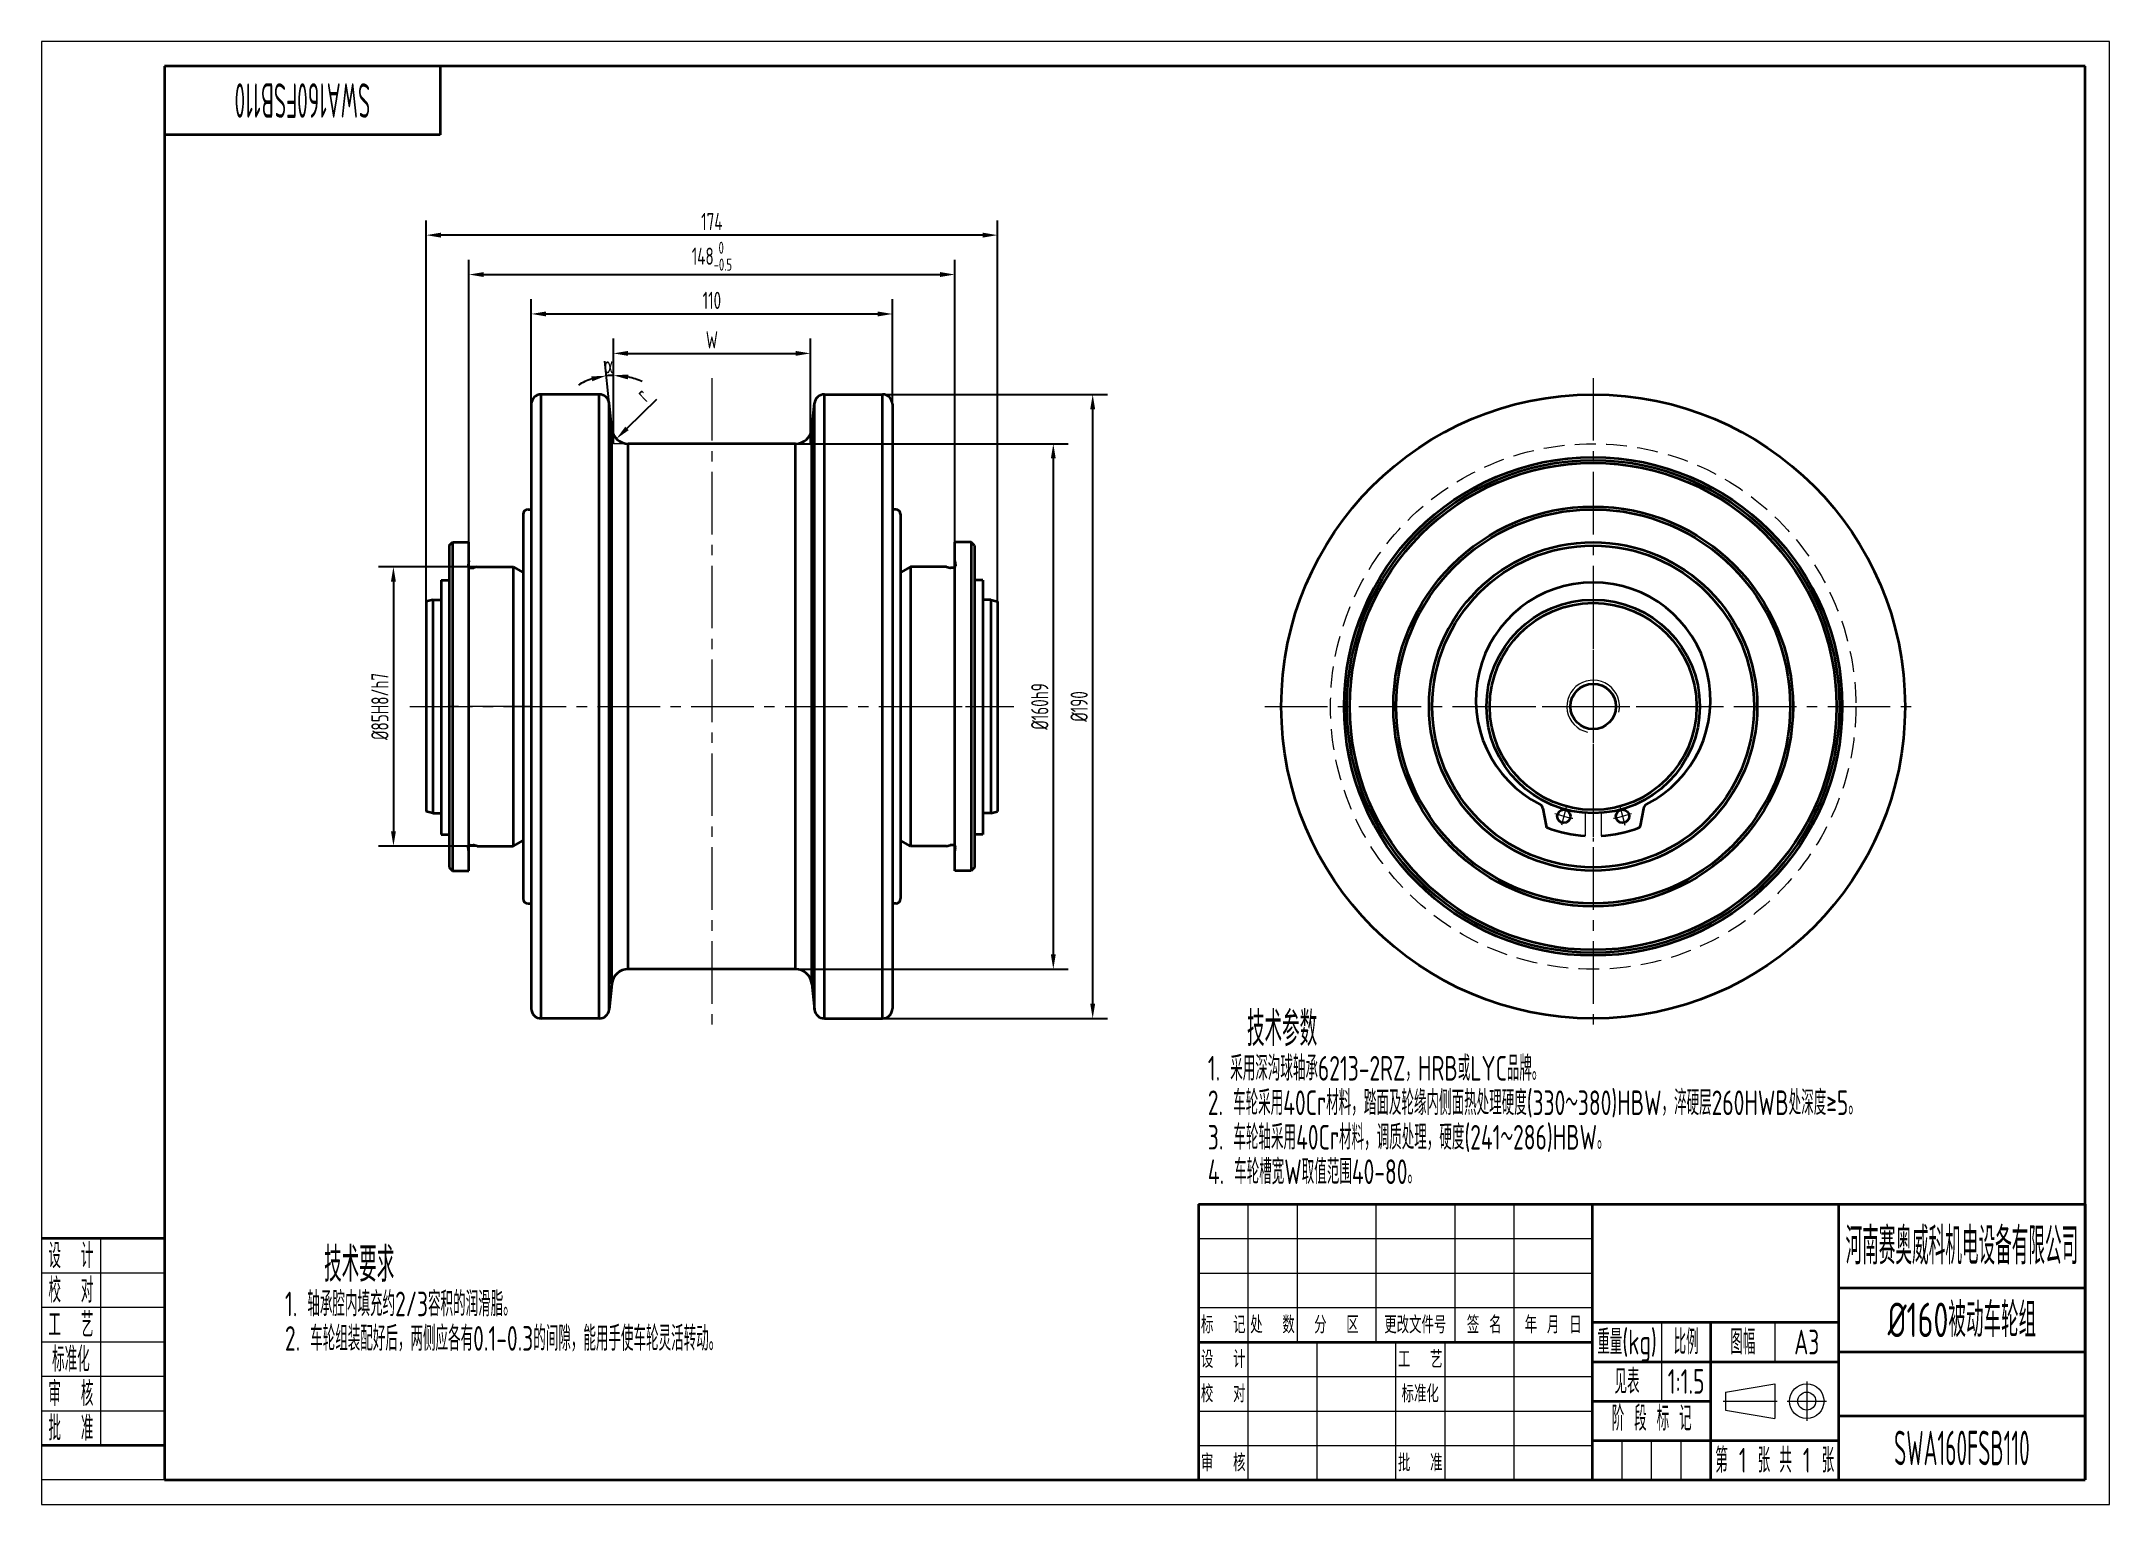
# Model space of a CAD drawing. Header units: millimetres. Extents: x 0 to 630, y 0 to 446.
import ezdxf
from ezdxf.enums import TextEntityAlignment as Align

# ---------------------------------------------------------------- set-up
doc = ezdxf.new("R2010")
doc.units = ezdxf.units.MM
doc.linetypes.add('CENTER2', pattern=[28.575, 19.05, -3.175, 3.175, -3.175])
doc.linetypes.add('DASHED2', pattern=[9.525, 6.35, -3.175])
doc.layers.get('Defpoints').update_dxf_attribs({"lineweight": 18})
for name, color, linetype, lineweight in [('01.1', 1, 'Continuous', 18), ('01.2', 7, 'Continuous', 35), ('01.T', 3, 'Continuous', 18), ('02.1', 2, 'DASHED2', 18), ('04.1', 4, 'CENTER2', 18)]:
    doc.layers.add(name, color=color, linetype=linetype, lineweight=lineweight)
doc.styles.get("Standard").update_dxf_attribs({"font": 'isocp.shx', "width": 0.707, "bigfont": 'gbcbig.shx'})
doc.dimstyles.new('Tech_1.5', dxfattribs={"dimscale": 1.5, "dimtxt": 3.5, "dimasz": 3, "dimexe": 3, "dimexo": 0, "dimgap": 1, "dimtad": 1, "dimdec": 3, "dimdsep": 46, "dimtxsty": 'Standard', "dimcen": 0, "dimclrd": 1, "dimclre": 1, "dimclrt": 3, "dimazin": 2, "dimtfac": 1, "dimtdec": 3, "dimtmove": 0, "dimatfit": 0, "dimfxl": 0, "dimarcsym": 0})
doc.dimstyles.new('Tech_1.5$2', dxfattribs={"dimscale": 1.5, "dimtxt": 3.5, "dimasz": 3, "dimexe": 3, "dimexo": 0, "dimgap": 1, "dimtad": 1, "dimtih": 1, "dimtoh": 1, "dimdec": 3, "dimdsep": 46, "dimtxsty": 'Standard', "dimcen": 0, "dimclrd": 1, "dimclre": 1, "dimclrt": 3, "dimazin": 2, "dimtfac": 1, "dimtdec": 3, "dimtmove": 0, "dimatfit": 0, "dimfxl": 0, "dimarcsym": 0})

msp = doc.modelspace()

# ---------------------------------------------------------------- texts
at = {"layer": '01.T', "width": 0.5}
msp.add_text('SWA160FSB110', height=10.5, rotation=180, dxfattribs=at).set_placement((79.5, 427.5), align=Align.MIDDLE_CENTER)
at = {"layer": '01.T', "width": 0.707}
for s, height, p in [('技术参数', 10.5, (367.237, 144.8518)), ('1. 采用深沟球轴承6213-2RZ，HRB或LYC品牌。', 7.5, (355.3093, 132.8518)), ('2. 车轮采用40Cr材料，踏面及轮缘内侧面热处理硬度(330～380)HBW，淬硬层260HWB处深度≥5。', 7.5, (355.3093, 122.3518)), ('3. 车轮轴采用40Cr材料，调质处理，硬度(241～286)HBW。', 7.5, (355.3093, 111.8518)), ('4. 车轮槽宽W取值范围40-80。', 7.5, (355.3093, 101.3518)), ('技术要求', 10.5, (86.1268, 73.1005)), ('1. 轴承腔内填充约2/3容积的润滑脂。', 7.5, (74.1991, 61.1005)), ('2. 车轮组装配好后，两侧应各有0.1-0.3的间隙，能用手使车轮灵活转动。', 7.5, (74.1991, 50.6005))]:
    msp.add_text(s, height=height, dxfattribs=at).set_placement(p, align=Align.MIDDLE_LEFT)
at = {"layer": '01.T'}
for s, height, width, p in [('%%c160被动车轮组', 10.5, 0.707, (585, 56.25)), ('见表', 7.5, 0.707, (483, 37.5)), ('1:1.5', 7.5, 0.707, (501, 37.5)), ('SWA160FSB110', 10.5, 0.5, (585, 17.25)), ('1', 7.5, 0.707, (518.25, 13.5)), ('1', 7.5, 0.707, (537.75, 13.5))]:
    msp.add_text(s, height=height, dxfattribs=dict(at, width=width)).set_placement(p, align=Align.MIDDLE_CENTER)

# ---------------------------------------------------------------- blocks, each defined once
blk = doc.blocks.new('A$C378E2D00')
at = {"layer": '01.1'}
for p, q in [((0, 297), (0, 0)), ((420, 297), (0, 297)), ((420, 0), (420, 297)), ((12, 54), (12, 12)), ((25, 47), (0, 47)), ((25, 40), (0, 40)), ((25, 33), (0, 33)), ((25, 26), (0, 26)), ((25, 19), (0, 19)), ((25, 5), (0, 5)), ((0, 0), (420, 0))]:
    blk.add_line(p, q, dxfattribs=at)
at = {"layer": '01.2'}
for p, q in [((415, 292), (25, 292)), ((25, 292), (25, 5)), ((81, 292), (81, 278)), ((415, 5), (415, 292)), ((81, 278), (25, 278)), ((25, 54), (0, 54)), ((25, 12), (0, 12)), ((25, 5), (415, 5))]:
    blk.add_line(p, q, dxfattribs=at)
at = {"layer": '01.T', "width": 0.707}
for s, p in [('设  计', (6, 50.5)), ('校  对', (6, 43.5)), ('工  艺', (6, 36.5)), ('标准化', (6, 29.5)), ('审  核', (6, 22.5)), ('批  准', (6, 15.5))]:
    blk.add_text(s, height=5, dxfattribs=at).set_placement(p, align=Align.MIDDLE_CENTER)
blk = doc.blocks.new('A$C6AAB7862')
at = {"layer": '01.1'}
for p, q in [((-16.5, 1.83), (-6.5, 3.5)), ((-16.5, 1.83), (-16.5, -1.83)), ((-6.5, 3.5), (-6.5, -3.5)), ((-16.5, -1.83), (-6.5, -3.5))]:
    blk.add_line(p, q, dxfattribs=at)
for radius in [3.5, 1.83]:
    blk.add_circle((0, 0), radius, dxfattribs=at)
at = {"layer": '04.1'}
for p, q in [((-17, 0), (-6, 0)), ((-4, 0), (4, 0)), ((0, 4), (0, -4))]:
    blk.add_line(p, q, dxfattribs=at)
blk = doc.blocks.new('A$C4369553E')
at = {"layer": '01.1'}
for p, q in [((-170, 56), (-170, 28)), ((-160, 56), (-160, 28)), ((-144, 56), (-144, 28)), ((-128, 56), (-128, 28)), ((-116, 56), (-116, 0)), ((-180, 49), (-100, 49)), ((-180, 42), (-100, 42)), ((-180, 35), (-100, 35)), ((-86, 32), (-86, 16)), ((-63, 32), (-63, 24)), ((-170, 28), (-170, 0)), ((-156, 28), (-156, 0)), ((-140, 28), (-140, 0)), ((-130, 28), (-130, 0)), ((-180, 21), (-100, 21)), ((-180, 14), (-100, 14)), ((-180, 7), (-100, 7)), ((-94, 0), (-94, 8)), ((-88, 0), (-88, 8)), ((-82, 0), (-82, 8))]:
    blk.add_line(p, q, dxfattribs=at)
at = {"layer": '01.2'}
for p, q in [((-180, 56), (-180, 0)), ((-180, 56), (0, 56)), ((-100, 0), (-100, 56)), ((-50, 0), (-50, 56)), ((0, 56), (0, 0)), ((-50, 39), (0, 39)), ((-100, 32), (-50, 32)), ((-76, 0), (-76, 32)), ((-180, 28), (-100, 28)), ((-50, 26), (0, 26)), ((-100, 24), (-50, 24)), ((-100, 16), (-76, 16)), ((-50, 13), (0, 13)), ((-100, 8), (-50, 8)), ((-180, 0), (0, 0))]:
    blk.add_line(p, q, dxfattribs=at)
blk.add_blockref('A$C6AAB7862', (-56.5, 16), dxfattribs=at)
at = {"layer": '01.T'}
for s, height, width, p in [('河南赛奥威科机电设备有限公司', 7.5, 0.625, (-25, 47.5)), ('重量(kg)', 5, 0.707, (-93, 28)), ('比例', 5, 0.707, (-81, 28)), ('图幅', 5, 0.707, (-69.5, 28)), ('A3', 5, 0.707, (-56.5, 28)), ('阶 段 标 记', 5, 0.707, (-88, 12.5)), ('第   张', 5, 0.707, (-69.5, 4)), ('共   张', 5, 0.707, (-56.5, 4))]:
    blk.add_text(s, height=height, dxfattribs=dict(at, width=width)).set_placement(p, align=Align.MIDDLE_CENTER)
for s, p in [('标  记', (-175, 31.5)), ('处  数', (-165, 31.5)), ('更改文件号', (-136, 31.5)), ('签 名', (-122, 31.5)), ('年 月 日', (-108, 31.5)), ('分  区', (-152, 31.5)), ('设  计', (-175, 24.5)), ('工  艺', (-135, 24.5)), ('校  对', (-175, 17.5)), ('标准化', (-135, 17.5)), ('审  核', (-175, 3.5)), ('批  准', (-135, 3.5))]:
    blk.add_text(s, height=3.5, dxfattribs=at).set_placement(p, align=Align.MIDDLE_CENTER)
blk = doc.blocks.new('*D4')
at = {"layer": '01.1', "color": 1, "lineweight": -2}
for p, q in [((130.24, 293.01), (130.24, 379.01)), ((278.24, 293.01), (278.24, 379.01)), ((134.74, 374.51), (273.74, 374.51))]:
    blk.add_line(p, q, dxfattribs=at)
at = {"layer": '01.1', "color": 1}
for points in [[(134.74, 375.26), (134.74, 373.76), (130.24, 374.51)], [(273.74, 375.26), (273.74, 373.76), (278.24, 374.51)]]:
    blk.add_solid(points, dxfattribs=at)
at = {"layer": 'Defpoints', "color": 0}
for p in [(278.24, 374.51), (130.24, 293.01), (278.24, 293.01)]:
    blk.add_point(p, dxfattribs=at)
at = {"layer": '01.1', "color": 3, "insert": (204.24, 380.1), "char_height": 5.25, "attachment_point": 5}
blk.add_mtext('\\A1;148{\\H0.7x;\\S 0^ -0.5;}', dxfattribs=at)
blk = doc.blocks.new('*D5')
at = {"layer": '01.1', "color": 1, "lineweight": -2}
for p, q in [((149.24, 335.01), (149.24, 367.01)), ((259.24, 335.01), (259.24, 367.01)), ((153.74, 362.51), (254.74, 362.51))]:
    blk.add_line(p, q, dxfattribs=at)
at = {"layer": '01.1', "color": 1}
for points in [[(153.74, 363.26), (153.74, 361.76), (149.24, 362.51)], [(254.74, 363.26), (254.74, 361.76), (259.24, 362.51)]]:
    blk.add_solid(points, dxfattribs=at)
at = {"layer": 'Defpoints', "color": 0}
for p in [(259.24, 362.51), (149.24, 335.01), (259.24, 335.01)]:
    blk.add_point(p, dxfattribs=at)
at = {"layer": '01.1', "color": 3, "insert": (204.24, 366.64), "char_height": 5.25, "attachment_point": 5}
blk.add_mtext('110', dxfattribs=at)
blk = doc.blocks.new('*D6')
at = {"layer": '01.1', "color": 1, "lineweight": -2}
for p, q in [((174.24, 323.01), (174.24, 355.01)), ((234.24, 323.01), (234.24, 355.01)), ((178.74, 350.51), (229.74, 350.51))]:
    blk.add_line(p, q, dxfattribs=at)
at = {"layer": '01.1', "color": 1}
for points in [[(178.74, 351.26), (178.74, 349.76), (174.24, 350.51)], [(229.74, 351.26), (229.74, 349.76), (234.24, 350.51)]]:
    blk.add_solid(points, dxfattribs=at)
at = {"layer": 'Defpoints', "color": 0}
for p in [(234.24, 350.51), (174.24, 323.01), (234.24, 323.01)]:
    blk.add_point(p, dxfattribs=at)
at = {"layer": '01.1', "color": 3, "insert": (204.24, 354.64), "char_height": 5.25, "attachment_point": 5}
blk.add_mtext('W', dxfattribs=at)
blk = doc.blocks.new('*D7')
at = {"layer": '01.1', "color": 1, "lineweight": -2}
for p, q in [((117.24, 274.51), (117.24, 391.01)), ((291.24, 274.98), (291.24, 391.01)), ((286.74, 386.51), (121.74, 386.51))]:
    blk.add_line(p, q, dxfattribs=at)
at = {"layer": '01.1', "color": 1}
for points in [[(121.74, 387.26), (121.74, 385.76), (117.24, 386.51)], [(286.74, 387.26), (286.74, 385.76), (291.24, 386.51)]]:
    blk.add_solid(points, dxfattribs=at)
at = {"layer": 'Defpoints', "color": 0}
for p in [(117.24, 386.51), (117.24, 274.51), (291.24, 274.98)]:
    blk.add_point(p, dxfattribs=at)
at = {"layer": '01.1', "color": 3, "insert": (204.24, 390.64), "char_height": 5.25, "attachment_point": 5}
blk.add_mtext('174', dxfattribs=at)
blk = doc.blocks.new('*D8')
at = {"layer": '01.1', "color": 1, "lineweight": -2}
for p, q in [((132.74, 285.51), (102.74, 285.51)), ((107.24, 281.01), (107.24, 205.01)), ((132.74, 200.51), (102.74, 200.51))]:
    blk.add_line(p, q, dxfattribs=at)
at = {"layer": '01.1', "color": 1}
for points in [[(106.49, 281.01), (107.99, 281.01), (107.24, 285.51)], [(106.49, 205.01), (107.99, 205.01), (107.24, 200.51)]]:
    blk.add_solid(points, dxfattribs=at)
at = {"layer": 'Defpoints', "color": 0}
for p in [(132.74, 285.51), (107.24, 200.51), (132.74, 200.51)]:
    blk.add_point(p, dxfattribs=at)
at = {"layer": '01.1', "color": 3, "insert": (103.11, 243.01), "char_height": 5.25, "attachment_point": 5, "rotation": 90}
blk.add_mtext('%%c85H8/h7', dxfattribs=at)
blk = doc.blocks.new('*D9')
at = {"layer": '01.1', "color": 1, "lineweight": -2}
blk.add_line((187.41, 336.5), (178.38, 327.66), dxfattribs=at)
at = {"layer": '01.1', "color": 1}
blk.add_solid([(177.86, 328.2), (178.91, 327.13), (175.17, 324.51)], dxfattribs=at)
at = {"layer": 'Defpoints', "color": 0}
for p in [(178.74, 328.01), (175.17, 324.51)]:
    blk.add_point(p, dxfattribs=at)
at = {"layer": '01.1', "color": 3, "insert": (183.05, 338.01), "char_height": 5.25, "attachment_point": 5, "rotation": 44.40934}
blk.add_mtext('r', dxfattribs=at)
blk = doc.blocks.new('*D10')
at = {"layer": '01.1', "color": 1, "lineweight": -2}
for p, q in [((172.94, 335.33), (171.59, 348.18)), ((174.24, 338.62), (174.24, 348.32))]:
    blk.add_line(p, q, dxfattribs=at)
for start, end in [(108.41347, 120.82695), (90, 96), (65.17305, 77.58653)]:
    blk.add_arc((174.24, 323.01), 20.81, start, end, dxfattribs=at)
at = {"layer": '01.1', "color": 1}
for points in [[(167.51, 343.49), (167.82, 342.02), (172.06, 343.71)], [(178.63, 342.59), (178.79, 344.08), (174.24, 343.82)]]:
    blk.add_solid(points, dxfattribs=at)
at = {"layer": 'Defpoints', "color": 0}
for p in [(173.51, 343.81), (172.94, 335.33), (174.24, 338.62), (173.77, 327.49), (174.24, 323.01)]:
    blk.add_point(p, dxfattribs=at)
at = {"layer": '01.1', "color": 3, "insert": (172.9, 347.01), "char_height": 5.25, "attachment_point": 5}
blk.add_mtext('α', dxfattribs=at)
blk = doc.blocks.new('*D11')
at = {"layer": '01.1', "color": 1, "lineweight": -2}
for p, q in [((229.74, 323.01), (312.74, 323.01)), ((308.24, 318.51), (308.24, 167.51)), ((229.74, 163.01), (312.74, 163.01))]:
    blk.add_line(p, q, dxfattribs=at)
at = {"layer": '01.1', "color": 1}
for points in [[(307.49, 318.51), (308.99, 318.51), (308.24, 323.01)], [(307.49, 167.51), (308.99, 167.51), (308.24, 163.01)]]:
    blk.add_solid(points, dxfattribs=at)
at = {"layer": 'Defpoints', "color": 0}
for p in [(229.74, 323.01), (229.74, 163.01), (308.24, 163.01)]:
    blk.add_point(p, dxfattribs=at)
at = {"layer": '01.1', "color": 3, "insert": (304.11, 243.01), "char_height": 5.25, "attachment_point": 5, "rotation": 90}
blk.add_mtext('%%c160h9', dxfattribs=at)
blk = doc.blocks.new('*D12')
at = {"layer": '01.1', "color": 1, "lineweight": -2}
for p, q in [((256.24, 338.01), (324.74, 338.01)), ((320.24, 152.51), (320.24, 333.51)), ((256.24, 148.01), (324.74, 148.01))]:
    blk.add_line(p, q, dxfattribs=at)
at = {"layer": '01.1', "color": 1}
for points in [[(319.49, 333.51), (320.99, 333.51), (320.24, 338.01)], [(319.49, 152.51), (320.99, 152.51), (320.24, 148.01)]]:
    blk.add_solid(points, dxfattribs=at)
at = {"layer": 'Defpoints', "color": 0}
for p in [(256.24, 338.01), (320.24, 338.01), (256.24, 148.01)]:
    blk.add_point(p, dxfattribs=at)
at = {"layer": '01.1', "color": 3, "insert": (316.11, 243.01), "char_height": 5.25, "attachment_point": 5, "rotation": 90}
blk.add_mtext('%%c190', dxfattribs=at)
blk = doc.blocks.new('A$C443B3F9C')
at = {"layer": '01.1'}
for p, q in [((-30, 80), (-30.47, 84.48)), ((30, 80), (30.47, 84.48)), ((-25.5, 80), (-30, 80)), ((25.5, 80), (30, 80))]:
    blk.add_line(p, q, dxfattribs=at)
at = {"layer": '01.2'}
for p, q in [((-52, -95), (-52, 95)), ((-34.28, 95), (-52, 95)), ((-34.28, -95), (-34.28, 95)), ((34.28, -95), (34.28, 95)), ((34.28, 95), (52, 95)), ((52, -95), (52, 95)), ((-55, 92), (-55, -92)), ((-31.29, -92.31), (-31.29, 92.31)), ((-30.47, 84.48), (-31.29, 92.31)), ((30.47, 84.48), (31.29, 92.31)), ((31.29, -92.31), (31.29, 92.31)), ((55, 92), (55, -92)), ((-30.47, -84.48), (-30.47, 84.48)), ((30.47, -84.48), (30.47, 84.48)), ((-25.5, -80), (-25.5, 80)), ((25.5, 80), (-25.5, 80)), ((25.5, -80), (25.5, 80)), ((-57.5, 58.5), (-57.5, -58.5)), ((-56, 60), (-55, 60)), ((56, 60), (55, 60)), ((57.5, 58.5), (57.5, -58.5)), ((-80, 49), (-79, 50)), ((-80, 49), (-80, -49)), ((-79, 50), (-79, -50)), ((-79, 50), (-74, 50)), ((-74, 44.3), (-74.2, 42.88)), ((-74, -50), (-74, 50)), ((74, -50), (74, 50)), ((79, 50), (74, 50)), ((74, 44.3), (74.2, 42.88)), ((79, 50), (79, -50)), ((80, 49), (79, 50)), ((80, 49), (80, -49)), ((-82.5, 38.46), (-80, 38.46)), ((-82.5, 38.46), (-82.5, -38.96)), ((-80, 38.46), (-80, -38.96)), ((-74.2, 42.88), (-74.2, 42.8)), ((-73.6, 42.2), (-72.7, 42.2)), ((-71.5, 42.5), (-72.54, 42.22)), ((-71.5, 42.5), (-60.5, 42.5)), ((-60.5, 42.5), (-60.5, -42.5)), ((-60.5, 42.5), (-57.5, 40.77)), ((-57.5, 40.77), (-57.5, -40.77)), ((60.5, 42.5), (57.5, 40.77)), ((57.5, 40.77), (57.5, -40.77)), ((60.5, 42.5), (60.5, -42.5)), ((71.5, 42.5), (60.5, 42.5)), ((71.5, 42.5), (72.54, 42.22)), ((73.6, 42.2), (72.7, 42.2)), ((74.2, 42.88), (74.2, 42.8)), ((82.5, 38.46), (80, 38.46)), ((80, 38.46), (80, -38.96)), ((82.5, 38.46), (82.5, -38.96)), ((-85, 32.5), (-87, 31.96)), ((-87, 31.96), (-87, -31.96)), ((-85, 32.5), (-82.5, 32.5)), ((-85, 32.5), (-85, -32.5)), ((-82.5, 32.5), (-82.5, -32.5)), ((85, 32.5), (82.5, 32.5)), ((82.5, 32.5), (82.5, -32.5)), ((85, 32.5), (85, -32.5)), ((85, 32.5), (87, 31.96)), ((87, 31.96), (87, -31.96)), ((-85, -32.5), (-87, -31.96)), ((-85, -32.5), (-82.5, -32.5)), ((85, -32.5), (82.5, -32.5)), ((85, -32.5), (87, -31.96)), ((-82.5, -38.96), (-80, -38.96)), ((-74.2, -42.88), (-74.2, -42.8)), ((-74, -44.3), (-74.2, -42.88)), ((-73.6, -42.2), (-72.7, -42.2)), ((-71.5, -42.5), (-72.54, -42.22)), ((-71.5, -42.5), (-60.5, -42.5)), ((-60.5, -42.5), (-57.5, -40.77)), ((60.5, -42.5), (57.5, -40.77)), ((71.5, -42.5), (60.5, -42.5)), ((71.5, -42.5), (72.54, -42.22)), ((73.6, -42.2), (72.7, -42.2)), ((74, -44.3), (74.2, -42.88)), ((74.2, -42.88), (74.2, -42.8)), ((82.5, -38.96), (80, -38.96)), ((-80, -49), (-79, -50)), ((-79, -50), (-74, -50)), ((79, -50), (74, -50)), ((80, -49), (79, -50)), ((-56, -60), (-55, -60)), ((56, -60), (55, -60)), ((25.5, -80), (-25.5, -80)), ((-30.47, -84.48), (-31.29, -92.31)), ((30.47, -84.48), (31.29, -92.31)), ((-34.28, -95), (-52, -95)), ((34.28, -95), (52, -95))]:
    blk.add_line(p, q, dxfattribs=at)
for centre, radius, start, end in [((-52, 92), 3, 90, 180), ((-34.28, 92), 3, 6, 90), ((34.28, 92), 3, 90, 174), ((52, 92), 3, 0, 90), ((-25.5, 85), 5, 186, 270), ((25.5, 85), 5, 270, 354), ((-56, 58.5), 1.5, 90, 180), ((56, 58.5), 1.5, 0, 90), ((-73.6, 42.8), 0.6, 180, 270), ((-72.7, 42.8), 0.6, 270, 285), ((72.7, 42.8), 0.6, 255, 270), ((73.6, 42.8), 0.6, 270, 0), ((-73.6, -42.8), 0.6, 90, 180), ((-72.7, -42.8), 0.6, 75, 90), ((72.7, -42.8), 0.6, 90, 105), ((73.6, -42.8), 0.6, 360, 90), ((-56, -58.5), 1.5, 180, 270), ((56, -58.5), 1.5, 270, 0), ((-25.5, -85), 5, 90, 174), ((25.5, -85), 5, 6, 90), ((-52, -92), 3, 180, 270), ((-34.28, -92), 3, 270, 354), ((34.28, -92), 3, 186, 270), ((52, -92), 3, 270, 0)]:
    blk.add_arc(centre, radius, start, end, dxfattribs=at)
at = {"layer": '04.1'}
for p, q in [((0, 100), (0, -100)), ((-92, 0), (92, 0)), ((-55, 0), (-82.5, 0)), ((55, 0), (82.5, 0))]:
    blk.add_line(p, q, dxfattribs=at)
blk = doc.blocks.new('A$C6D8F24A2')
at = {"layer": '01.1'}
blk.add_arc((0, 0), 8, 347.1662, 257.63588, dxfattribs=at)
at = {"layer": '01.2'}
for p, q in [((-15.29, -31.03), (-14.35, -36.36)), ((15.29, -31.03), (14.35, -36.36))]:
    blk.add_line(p, q, dxfattribs=at)
for centre, radius in [((0, 0), 95), ((0, 0), 75.87), ((0, 0), 75), ((0, 0), 74.13), ((0, 0), 60.87), ((0, 0), 60), ((0, 0), 50), ((0, 0), 49), ((0, 0), 32.5), ((0, 0), 31.5), ((0, 0), 6.92), ((-8.94, -33.44), 2.03), ((8.94, -33.44), 2.03)]:
    blk.add_circle(centre, radius, dxfattribs=at)
for centre, radius, start, end in [((0, 2.03), 35.75, 296.87425, 243.12575), ((-16.89, -31.31), 1.62, 10, 63.12575), ((16.89, -31.31), 1.62, 116.87425, 170), ((-13.55, -36.22), 0.812, 190, 249.48624), ((0, 0), 39.49, 249.48624, 266.46097), ((0, 0), 39.49, 273.53903, 290.51376), ((13.55, -36.22), 0.812, 290.51376, 350)]:
    blk.add_arc(centre, radius, start, end, dxfattribs=at)
at = {"layer": '02.1'}
blk.add_circle((0, 0), 80, dxfattribs=at)
at = {"layer": '04.1'}
for p, q in [((0, 100), (0, -100)), ((0, 39.41), (0, -41.11)), ((-100, 0), (100, 0)), ((-37.75, 0), (37.75, 0)), ((-8.2, -30.69), (-9.67, -36.19)), ((8.2, -30.69), (9.67, -36.19)), ((-2.44, -32.41), (-2.44, -39.41)), ((2.44, -32.41), (2.44, -39.41))]:
    blk.add_line(p, q, dxfattribs=at)
for start, end in [(250.32705, 259.74449), (280.25551, 289.67295)]:
    blk.add_arc((0, 0), 34.61, start, end, dxfattribs=at)

# ---------------------------------------------------------------- dimensions: what is measured, and where the dimension line sits
at = {"layer": '01.1'}
for base, p1, p2, picture, middle in [((117.2378, 386.5118), (291.2378, 274.9759), (117.2378, 274.5118), '*D7', (204.2378, 390.6368)), ((259.2378, 362.5118), (149.2378, 335.0118), (259.2378, 335.0118), '*D5', (204.2378, 366.6368))]:
    dim = msp.add_linear_dim(base=base, p1=p1, p2=p2, dimstyle='Tech_1.5', dxfattribs=at)
    dim.commit()
    dim.dimension.update_dxf_attribs({"geometry": picture, "text_midpoint": middle})
for base, p1, p2, text, picture, middle in [((278.2378, 374.5118), (130.2378, 293.0118), (278.2378, 293.0118), '\\A1;<>{\\H0.7x;\\S 0^ -0.5;}', '*D4', (204.2378, 380.1012)), ((234.2378, 350.5118), (174.2378, 323.0118), (234.2378, 323.0118), 'W', '*D6', (204.2378, 354.6368))]:
    dim = msp.add_linear_dim(base=base, p1=p1, p2=p2, text=text, dimstyle='Tech_1.5', dxfattribs=at)
    dim.commit()
    dim.dimension.update_dxf_attribs({"geometry": picture, "text_midpoint": middle})
dim = msp.add_angular_dim_2l(base=(173.5115, 343.8101), line1=((173.7672, 327.4892), (172.9436, 335.3254)), line2=((174.2378, 323.0118), (174.2378, 338.6242)), text='α', dimstyle='Tech_1.5$2', override={"dimtmove": 2}, dxfattribs=at)
dim.commit()
dim.dimension.update_dxf_attribs({"geometry": '*D10', "text_midpoint": (172.8977, 347.013), "dimtype": 162})
dim = msp.add_radius_dim(center=(178.7398, 328.0118), mpoint=(175.1681, 324.5129), text='r', dimstyle='Tech_1.5', override={"dimtmove": 1}, dxfattribs=at)
dim.commit()
dim.dimension.update_dxf_attribs({"geometry": '*D9', "text_midpoint": (185.9403, 335.0653), "dimtype": 164})
for base, p1, p2, text, picture, middle in [((320.2378, 338.0118), (256.2378, 148.0118), (256.2378, 338.0118), '%%c<>', '*D12', (316.1128, 243.0118)), ((308.2378, 163.0118), (229.7358, 323.0118), (229.7358, 163.0118), '%%c<>h9', '*D11', (304.1128, 243.0118)), ((107.2378, 200.5118), (132.7378, 285.5118), (132.7378, 200.5118), '%%c<>H8/h7', '*D8', (103.1128, 243.0118))]:
    dim = msp.add_linear_dim(base=base, p1=p1, p2=p2, angle=90, text=text, dimstyle='Tech_1.5', dxfattribs=at)
    dim.commit()
    dim.dimension.update_dxf_attribs({"geometry": picture, "text_midpoint": middle})

# ---------------------------------------------------------------- block references
at = {"layer": '01.1', "xscale": 1.5, "yscale": 1.5, "zscale": 1.5}
msp.add_blockref('A$C378E2D00', (0, 0), dxfattribs=at)
at = {"layer": '01.1'}
for name, p in [('A$C443B3F9C', (204.2378, 243.0118)), ('A$C6D8F24A2', (472.6859, 243.0118))]:
    msp.add_blockref(name, p, dxfattribs=at)
at = {"layer": '01.2', "xscale": 1.5, "yscale": 1.5, "zscale": 1.5}
msp.add_blockref('A$C4369553E', (622.5, 7.5), dxfattribs=at)

msp.set_redraw_order([(e.dxf.handle, doc.entitydb.next_handle()) for e in msp.query("TEXT MTEXT ATTDEF DIMENSION ARC_DIMENSION")])  # texts and dimensions are drawn at this point

doc.saveas('drawing.dxf')
